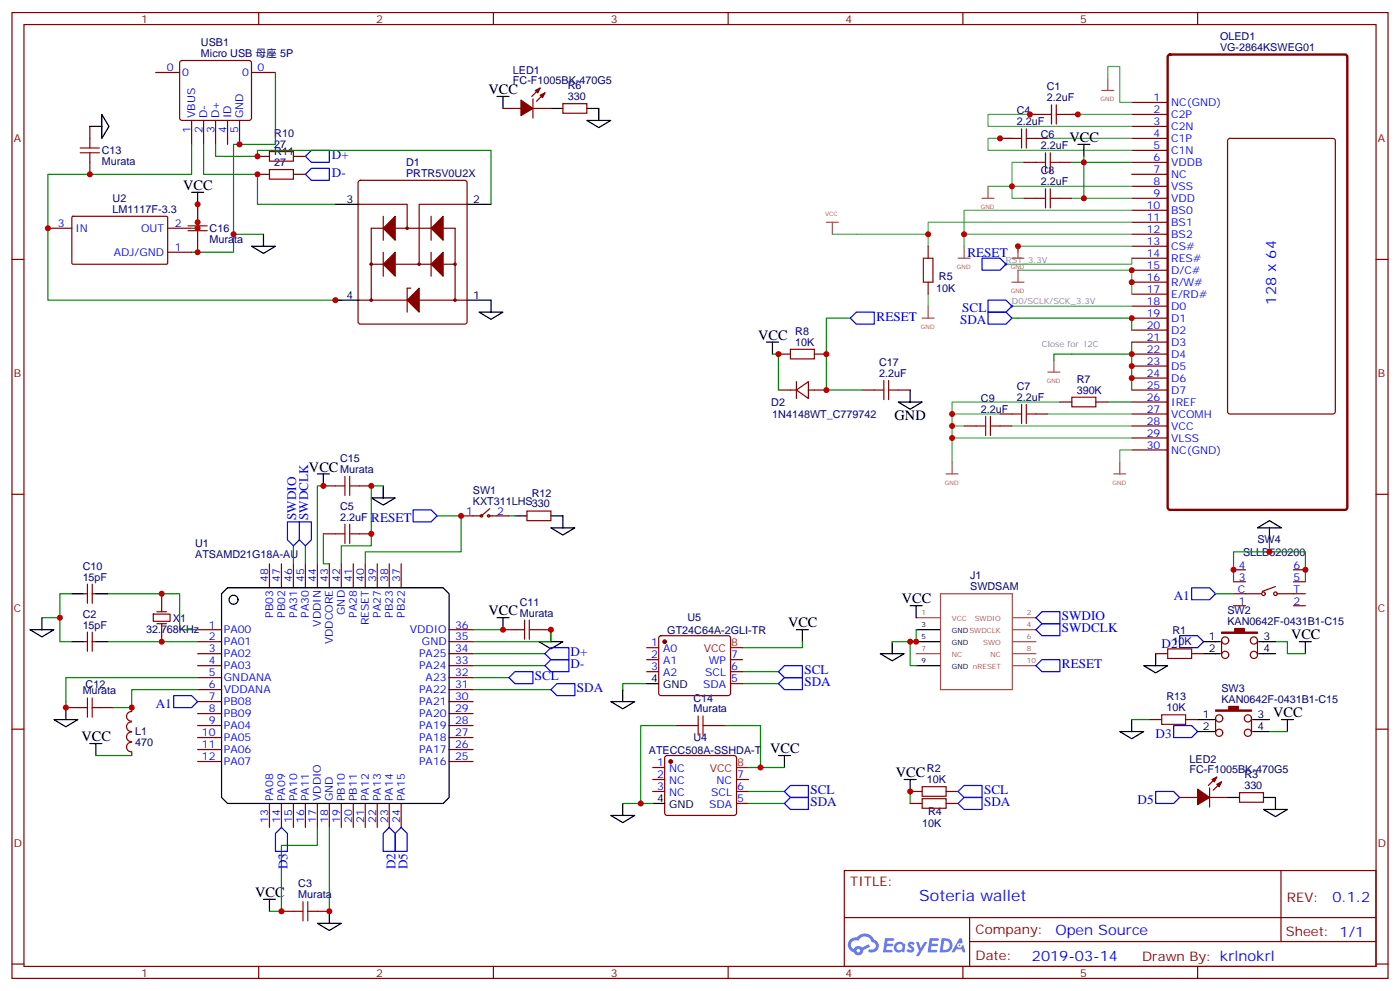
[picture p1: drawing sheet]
<svg xmlns="http://www.w3.org/2000/svg" width="412mm" height="292mm" viewBox="0 0 412 292" stroke-linecap="round" stroke-linejoin="round" font-family="sans-serif">
<defs><g id="words">
<text font-size="4.6" fill="#00f" x="270.8" y="265.3">Soteria wallet</text>
<g font-size="4.2">
<text x="143.9" y="27.7">VCC</text>
<text x="315" y="41.8">VCC</text>
<text x="54" y="55.9">VCC</text>
<text x="223.3" y="100">VCC</text>
<text x="263.5" y="123.6">GND</text>
<text x="91" y="138.8">VCC</text>
<text x="265.6" y="177.6">VCC</text>
<text x="143.9" y="181.2">VCC</text>
<text x="232.1" y="184.7">VCC</text>
<text x="380.3" y="188.2">VCC</text>
<text x="375" y="211.1">VCC</text>
<text x="24" y="218.2">VCC</text>
<text x="226.8" y="221.7">VCC</text>
<text x="263.9" y="228.8">VCC</text>
<text x="75.1" y="264.1">VCC</text>
</g>
<g font-size="4.2" fill="#00f">
<text x="375.9" y="89.7" transform="rotate(-90 375.9 89.7)">128 x 64</text>
<text x="392.5" y="265.6">0.1.2</text>
<text x="310.9" y="275.1">Open Source</text>
<text x="304" y="282.9">2019-03-14</text>
</g>
<g font-size="3.9" fill="#00f">
<text x="97.8" y="46.7">D+</text>
<text x="97.8" y="52">D-</text>
<text x="285" y="75.5">RESET</text>
<text x="258.2" y="94.4">RESET</text>
<text x="282.8" y="95.4">SDA</text>
<text x="283.4" y="91.9">SCL</text>
<text x="87.2" y="153.1" transform="rotate(-90 87.2 153.1)">SWDIO</text>
<text x="90.8" y="153.1" transform="rotate(-90 90.8 153.1)">SWDCLK</text>
<text x="109.4" y="153.6">RESET</text>
<text x="345.8" y="176.6">A1</text>
<text x="312.8" y="182.6">SWDIO</text>
<text x="312.8" y="186.1">SWDCLK</text>
<text x="342.2" y="190.7">D2</text>
<text x="168.1" y="193.1">D+</text>
<text x="168.1" y="196.7">D-</text>
<text x="312.8" y="196.7">RESET</text>
<text x="157.5" y="200.2">SCL</text>
<text x="169.9" y="203.7">SDA</text>
<text x="237" y="198.4">SCL</text>
<text x="237" y="202">SDA</text>
<text x="45.9" y="208.3">A1</text>
<text x="340.4" y="217.2">D3</text>
<text x="238.7" y="233.7">SCL</text>
<text x="289.9" y="233.7">SCL</text>
<text x="238.7" y="237.3">SDA</text>
<text x="289.9" y="237.3">SDA</text>
<text x="335.1" y="236.6">D5</text>
<text x="84.7" y="256" transform="rotate(-90 84.7 256)">D3</text>
<text x="116.5" y="256" transform="rotate(-90 116.5 256)">D2</text>
<text x="120" y="256" transform="rotate(-90 120 256)">D5</text>
</g>
<g font-size="3.9" fill="#800">
<text x="250.5" y="260.9">TITLE:</text>
<text x="379.1" y="265.6">REV:</text>
<text x="287.4" y="275.1">Company:</text>
<text x="378.7" y="275.7">Sheet: 1/1</text>
<text x="287.4" y="282.8">Date:</text>
<text x="336.4" y="282.8">Drawn By: krlnokrl</text>
</g>
<g font-size="3.2" fill="#800">
<text x="41.6" y="6.7">1</text>
<text x="110.8" y="6.7">2</text>
<text x="179.9" y="6.7">3</text>
<text x="249.1" y="6.7">4</text>
<text x="318.2" y="6.7">5</text>
<text x="4.1" y="41.8">A</text>
<text x="405.9" y="41.8">A</text>
<text x="4.1" y="110.9">B</text>
<text x="405.9" y="110.9">B</text>
<text x="4.1" y="180.1">C</text>
<text x="405.9" y="180.1">C</text>
<text x="4.1" y="249.2">D</text>
<text x="405.9" y="249.2">D</text>
<text x="41.6" y="287.5">1</text>
<text x="110.8" y="287.5">2</text>
<text x="179.9" y="287.5">3</text>
<text x="249.1" y="287.5">4</text>
<text x="318.2" y="287.5">5</text>
</g>
<g font-size="3.2" fill="#000080">
<text x="359.4" y="11.8">OLED1</text>
<text x="59.2" y="16.8">Micro USB 母座 5P</text>
<text x="59.2" y="13.6">USB1</text>
<text x="359.4" y="15">VG-2864KSWEG01</text>
<text x="151.1" y="21.8">LED1</text>
<text x="151.1" y="24.9">FC-F1005BK-470G5</text>
<text x="167.2" y="29.5">330</text>
<text x="167.2" y="26.3">R6</text>
<text x="308.3" y="29.8">2.2uF</text>
<text x="308.3" y="26.6">C1</text>
<text x="299.5" y="33.7">C4</text>
<text x="80.8" y="40.4">R10</text>
<text x="299.5" y="36.9">2.2uF</text>
<text x="306.6" y="40.7">C6</text>
<text x="30" y="45.4">C13</text>
<text x="80.8" y="43.6">27</text>
<text x="80.8" y="45.7">R11</text>
<text x="306.6" y="43.9">2.2uF</text>
<text x="30" y="48.6">Murata</text>
<text x="80.8" y="48.9">27</text>
<text x="119.6" y="52">PRTR5V0U2X</text>
<text x="119.6" y="48.9">D1</text>
<text x="306.6" y="51.3">C8</text>
<text x="33.2" y="59.4">U2</text>
<text x="306.6" y="54.5">2.2uF</text>
<text x="33.2" y="62.6">LM1117F-3.3</text>
<text x="61.7" y="71.5">Murata</text>
<text x="61.7" y="68.3">C16</text>
<text x="276.6" y="82.4">R5</text>
<text x="275.8" y="86">10K</text>
<text x="234.3" y="101.8">10K</text>
<text x="234.3" y="98.6">R8</text>
<text x="259" y="107.8">C17</text>
<text x="258.9" y="110.9">2.2uF</text>
<text x="317.2" y="112.7">R7</text>
<text x="227.2" y="119.5">D2</text>
<text x="288.9" y="118.4">C9</text>
<text x="299.5" y="118">2.2uF</text>
<text x="299.5" y="114.8">C7</text>
<text x="317.2" y="115.9">390K</text>
<text x="227.5" y="123">1N4148WT_C779742</text>
<text x="288.9" y="121.5">2.2uF</text>
<text x="100.2" y="136">C15</text>
<text x="100.2" y="139.2">Murata</text>
<text x="139.3" y="148.7">KXT311LHS330</text>
<text x="139.3" y="145.5">SW1</text>
<text x="156.6" y="146.3">R12</text>
<text x="100.2" y="153.3">2.2uF</text>
<text x="100.2" y="150.1">C5</text>
<text x="57.5" y="161">U1</text>
<text x="370.4" y="160">SW4</text>
<text x="24.4" y="167.7">C10</text>
<text x="57.5" y="164.2">ATSAMD21G18A-AU</text>
<text x="366.2" y="163.6">SLLB520200</text>
<text x="24.4" y="170.9">15pF</text>
<text x="285.8" y="173.7">SWDSAM</text>
<text x="285.8" y="170.6">J1</text>
<text x="153.1" y="178.3">C11</text>
<text x="24.4" y="185">15pF</text>
<text x="24.4" y="181.9">C2</text>
<text x="51" y="183">X1</text>
<text x="153.1" y="181.5">Murata</text>
<text x="202.5" y="182.9">U5</text>
<text x="361.6" y="184">KAN0642F-0431B1-C15</text>
<text x="361.6" y="180.8">SW2</text>
<text x="43" y="186.5">32.768KHz</text>
<text x="196.6" y="186.6">GT24C64A-2GLI-TR</text>
<text x="345.4" y="190">10K</text>
<text x="345.4" y="186.8">R1</text>
<text x="25.2" y="202.4">C12</text>
<text x="359.8" y="203.7">SW3</text>
<text x="24.4" y="204.4">Murata</text>
<text x="204.3" y="209.7">Murata</text>
<text x="204.3" y="206.6">C14</text>
<text x="343.6" y="209.4">10K</text>
<text x="343.6" y="206.2">R13</text>
<text x="359.8" y="206.9">KAN0642F-0431B1-C15</text>
<text x="39.9" y="219.7">470</text>
<text x="39.9" y="216.5">L1</text>
<text x="191.1" y="221.8">ATECC508A-SSHDA-T</text>
<text x="204.3" y="218.2">U4</text>
<text x="273.1" y="227.3">R2</text>
<text x="350.4" y="227.7">FC-F1005BK-470G5</text>
<text x="350.4" y="224.6">LED2</text>
<text x="273.1" y="230.5">10K</text>
<text x="366.5" y="232.3">330</text>
<text x="366.6" y="229.2">R3</text>
<text x="273.4" y="239.9">R4</text>
<text x="271.6" y="243.4">10K</text>
<text x="87.9" y="261.2">C3</text>
<text x="87.9" y="264.4">Murata</text>
</g>
<g font-size="3.2" fill="#00f">
<text x="49.1" y="21">0</text>
<text x="53.6" y="22.4">0</text>
<text x="71.4" y="22.4">0</text>
<text x="75.8" y="21">0</text>
<text x="339.8" y="29.8">1</text>
<text x="57.5" y="34.7" transform="rotate(-90 57.5 34.7)">VBUS</text>
<text x="61" y="34.7" transform="rotate(-90 61 34.7)">D-</text>
<text x="64.6" y="34.7" transform="rotate(-90 64.6 34.7)">D+</text>
<text x="68.1" y="34.7" transform="rotate(-90 68.1 34.7)">ID</text>
<text x="71.6" y="34.7" transform="rotate(-90 71.6 34.7)">GND</text>
<text x="339.8" y="33.3">2</text>
<text x="345" y="31.2">NC(GND)</text>
<text x="345" y="34.7">C2P</text>
<text x="56.1" y="39.2" transform="rotate(-90 56.1 39.2)">1</text>
<text x="59.6" y="39.2" transform="rotate(-90 59.6 39.2)">2</text>
<text x="63.1" y="39.2" transform="rotate(-90 63.1 39.2)">3</text>
<text x="66.7" y="39.2" transform="rotate(-90 66.7 39.2)">4</text>
<text x="70.2" y="39.2" transform="rotate(-90 70.2 39.2)">5</text>
<text x="339.8" y="36.9">3</text>
<text x="339.8" y="40.4">4</text>
<text x="345" y="38.3">C2N</text>
<text x="345" y="41.8">C1P</text>
<text x="339.8" y="43.9">5</text>
<text x="339.8" y="47.4">6</text>
<text x="345" y="45.3">C1N</text>
<text x="339.8" y="51">7</text>
<text x="345" y="48.9">VDDB</text>
<text x="345" y="52.4">NC</text>
<text x="339.8" y="54.5">8</text>
<text x="339.8" y="58">9</text>
<text x="345" y="55.9">VSS</text>
<text x="345" y="59.4">VDD</text>
<text x="337.8" y="61.6">10</text>
<text x="337.8" y="65.1">11</text>
<text x="345" y="63">BS0</text>
<text x="17" y="66.9">3</text>
<text x="22.2" y="68.3">IN</text>
<text x="41.6" y="68.3">OUT</text>
<text x="51.5" y="66.9">2</text>
<text x="337.8" y="68.6">12</text>
<text x="345" y="66.5">BS1</text>
<text x="345" y="70">BS2</text>
<text x="33.6" y="75.3">ADJ/GND</text>
<text x="51.5" y="73.9">1</text>
<text x="337.8" y="72.1">13</text>
<text x="337.8" y="75.7">14</text>
<text x="345" y="73.6">CS#</text>
<text x="345" y="77.1">RES#</text>
<text x="337.8" y="79.2">15</text>
<text x="337.8" y="82.7">16</text>
<text x="345" y="80.6">D/C#</text>
<text x="337.8" y="86.3">17</text>
<text x="337.8" y="89.8">18</text>
<text x="345" y="84.1">R/W#</text>
<text x="345" y="87.7">E/RD#</text>
<text x="337.8" y="93.3">19</text>
<text x="345" y="91.2">D0</text>
<text x="345" y="94.7">D1</text>
<text x="337.8" y="96.8">20</text>
<text x="337.8" y="100.4">21</text>
<text x="345" y="98.2">D2</text>
<text x="345" y="101.8">D3</text>
<text x="337.8" y="103.9">22</text>
<text x="337.8" y="107.4">23</text>
<text x="345" y="105.3">D4</text>
<text x="337.8" y="110.9">24</text>
<text x="345" y="108.8">D5</text>
<text x="345" y="112.4">D6</text>
<text x="337.8" y="114.5">25</text>
<text x="337.8" y="118">26</text>
<text x="345" y="115.9">D7</text>
<text x="345" y="119.4">IREF</text>
<text x="337.8" y="121.5">27</text>
<text x="337.8" y="125.1">28</text>
<text x="345" y="122.9">VCOMH</text>
<text x="337.8" y="128.6">29</text>
<text x="345" y="126.5">VCC</text>
<text x="345" y="130">VLSS</text>
<text x="337.8" y="132.1">30</text>
<text x="345" y="133.5">NC(GND)</text>
<text x="137.3" y="151.5">1</text>
<text x="146.4" y="151.5">2</text>
<text x="364.9" y="167.4">4</text>
<text x="381" y="167.4">6</text>
<text x="79" y="171.3" transform="rotate(-90 79 171.3)">48</text>
<text x="82.5" y="171.3" transform="rotate(-90 82.5 171.3)">47</text>
<text x="86.1" y="171.3" transform="rotate(-90 86.1 171.3)">46</text>
<text x="89.6" y="171.3" transform="rotate(-90 89.6 171.3)">45</text>
<text x="93.1" y="171.3" transform="rotate(-90 93.1 171.3)">44</text>
<text x="96.7" y="171.3" transform="rotate(-90 96.7 171.3)">43</text>
<text x="100.2" y="171.3" transform="rotate(-90 100.2 171.3)">42</text>
<text x="103.7" y="171.3" transform="rotate(-90 103.7 171.3)">41</text>
<text x="107.2" y="171.3" transform="rotate(-90 107.2 171.3)">40</text>
<text x="110.8" y="171.3" transform="rotate(-90 110.8 171.3)">39</text>
<text x="114.3" y="171.3" transform="rotate(-90 114.3 171.3)">38</text>
<text x="117.8" y="171.3" transform="rotate(-90 117.8 171.3)">37</text>
<text x="364.9" y="170.9">3</text>
<text x="381" y="170.9">5</text>
<text x="364.7" y="174.4">C</text>
<text x="364.9" y="178">1</text>
<text x="381" y="174.4">T</text>
<text x="381" y="178">2</text>
<text x="61.5" y="185">1</text>
<text x="80.4" y="181.9" transform="rotate(-90 80.4 181.9)">PB03</text>
<text x="84" y="181.9" transform="rotate(-90 84 181.9)">PB02</text>
<text x="87.5" y="181.9" transform="rotate(-90 87.5 181.9)">PA31</text>
<text x="91" y="181.9" transform="rotate(-90 91 181.9)">PA30</text>
<text x="94.5" y="184.5" transform="rotate(-90 94.5 184.5)">VDDIN</text>
<text x="101.6" y="181" transform="rotate(-90 101.6 181)">GND</text>
<text x="105.1" y="181.9" transform="rotate(-90 105.1 181.9)">PA28</text>
<text x="108.7" y="184.1" transform="rotate(-90 108.7 184.1)">RESET</text>
<text x="112.2" y="181.9" transform="rotate(-90 112.2 181.9)">PA27</text>
<text x="115.7" y="181.9" transform="rotate(-90 115.7 181.9)">PB23</text>
<text x="119.2" y="181.9" transform="rotate(-90 119.2 181.9)">PB22</text>
<text x="134.1" y="185">36</text>
<text x="61.5" y="188.6">2</text>
<text x="66" y="186.4">PA00</text>
<text x="66" y="190">PA01</text>
<text x="98.1" y="189.7" transform="rotate(-90 98.1 189.7)">VDDCORE</text>
<text x="120.7" y="186.4">VDDIO</text>
<text x="124.3" y="190">GND</text>
<text x="134.1" y="188.6">35</text>
<text x="191.8" y="190.3">1</text>
<text x="61.5" y="192.1">3</text>
<text x="61.5" y="195.6">4</text>
<text x="66" y="193.5">PA02</text>
<text x="66" y="197">PA03</text>
<text x="123.5" y="197">PA24</text>
<text x="123.5" y="193.5">PA25</text>
<text x="134.1" y="195.6">33</text>
<text x="134.1" y="192.1">34</text>
<text x="191.8" y="193.9">2</text>
<text x="191.8" y="197.4">3</text>
<text x="195.3" y="192.1">A0</text>
<text x="195.3" y="195.6">A1</text>
<text x="208.8" y="195.6">WP</text>
<text x="215.4" y="197.4">6</text>
<text x="215.4" y="193.9">7</text>
<text x="61.5" y="199.1">5</text>
<text x="61.5" y="202.7">6</text>
<text x="66" y="200.6">GNDANA</text>
<text x="125.4" y="200.6">A23</text>
<text x="134.1" y="202.7">31</text>
<text x="134.1" y="199.1">32</text>
<text x="195.3" y="199.1">A2</text>
<text x="207.1" y="202.7">SDA</text>
<text x="207.7" y="199.1">SCL</text>
<text x="215.4" y="200.9">5</text>
<text x="61.5" y="206.2">7</text>
<text x="61.5" y="209.7">8</text>
<text x="66" y="204.1">VDDANA</text>
<text x="66" y="207.6">PB08</text>
<text x="123.5" y="207.6">PA21</text>
<text x="123.5" y="204.1">PA22</text>
<text x="134.1" y="209.7">29</text>
<text x="134.1" y="206.2">30</text>
<text x="61.5" y="213.3">9</text>
<text x="66" y="211.1">PB09</text>
<text x="66" y="214.7">PA04</text>
<text x="123.5" y="214.7">PA19</text>
<text x="123.5" y="211.1">PA20</text>
<text x="134.1" y="213.3">28</text>
<text x="59.5" y="216.8">10</text>
<text x="59.5" y="220.3">11</text>
<text x="66" y="218.2">PA05</text>
<text x="66" y="221.7">PA06</text>
<text x="123.5" y="221.7">PA17</text>
<text x="123.5" y="218.2">PA18</text>
<text x="134.1" y="220.3">26</text>
<text x="134.1" y="216.8">27</text>
<text x="59.5" y="223.8">12</text>
<text x="66" y="225.2">PA07</text>
<text x="123.5" y="225.2">PA16</text>
<text x="134.1" y="223.8">25</text>
<text x="193.6" y="225.6">1</text>
<text x="197.1" y="227.4">NC</text>
<text x="193.6" y="229.1">2</text>
<text x="193.6" y="232.7">3</text>
<text x="197.1" y="230.9">NC</text>
<text x="211.1" y="230.9">NC</text>
<text x="217.1" y="232.7">6</text>
<text x="217.1" y="229.1">7</text>
<text x="80.4" y="235.8" transform="rotate(-90 80.4 235.8)">PA08</text>
<text x="84" y="235.8" transform="rotate(-90 84 235.8)">PA09</text>
<text x="87.5" y="235.8" transform="rotate(-90 87.5 235.8)">PA10</text>
<text x="91" y="235.8" transform="rotate(-90 91 235.8)">PA11</text>
<text x="94.5" y="235.8" transform="rotate(-90 94.5 235.8)">VDDIO</text>
<text x="98.1" y="235.8" transform="rotate(-90 98.1 235.8)">GND</text>
<text x="101.6" y="235.8" transform="rotate(-90 101.6 235.8)">PB10</text>
<text x="105.1" y="235.8" transform="rotate(-90 105.1 235.8)">PB11</text>
<text x="108.7" y="235.8" transform="rotate(-90 108.7 235.8)">PA12</text>
<text x="112.2" y="235.8" transform="rotate(-90 112.2 235.8)">PA13</text>
<text x="115.7" y="235.8" transform="rotate(-90 115.7 235.8)">PA14</text>
<text x="119.2" y="235.8" transform="rotate(-90 119.2 235.8)">PA15</text>
<text x="197.1" y="234.4">NC</text>
<text x="208.9" y="237.9">SDA</text>
<text x="209.5" y="234.4">SCL</text>
<text x="217.1" y="236.2">5</text>
<text x="79" y="242.3" transform="rotate(-90 79 242.3)">13</text>
<text x="82.5" y="242.3" transform="rotate(-90 82.5 242.3)">14</text>
<text x="86.1" y="242.3" transform="rotate(-90 86.1 242.3)">15</text>
<text x="89.6" y="242.3" transform="rotate(-90 89.6 242.3)">16</text>
<text x="93.1" y="242.3" transform="rotate(-90 93.1 242.3)">17</text>
<text x="96.7" y="242.3" transform="rotate(-90 96.7 242.3)">18</text>
<text x="100.2" y="242.3" transform="rotate(-90 100.2 242.3)">19</text>
<text x="103.7" y="242.3" transform="rotate(-90 103.7 242.3)">20</text>
<text x="107.2" y="242.3" transform="rotate(-90 107.2 242.3)">21</text>
<text x="110.8" y="242.3" transform="rotate(-90 110.8 242.3)">22</text>
<text x="114.3" y="242.3" transform="rotate(-90 114.3 242.3)">23</text>
<text x="117.8" y="242.3" transform="rotate(-90 117.8 242.3)">24</text>
</g>
<g font-size="3.2">
<text x="102.1" y="59.8">3</text>
<text x="139.3" y="59.8">2</text>
<text x="102.1" y="88">4</text>
<text x="139.3" y="88">1</text>
<text x="356.1" y="188.6">1</text>
<text x="372.2" y="188.6">3</text>
<text x="356.1" y="192.1">2</text>
<text x="372.2" y="192.1">4</text>
<text x="191.8" y="200.9">4</text>
<text x="195.3" y="202.7">GND</text>
<text x="354.3" y="211.5">1</text>
<text x="354.3" y="215">2</text>
<text x="370.4" y="211.5">3</text>
<text x="370.4" y="215">4</text>
<text x="193.6" y="236.2">4</text>
<text x="197.1" y="237.9">GND</text>
</g>
<g font-size="3.2" fill="#f00">
<text x="215.4" y="190.3">8</text>
<text x="207.3" y="192.1">VCC</text>
<text x="209.1" y="227.4">VCC</text>
<text x="217.1" y="225.6">8</text>
</g>
<g font-size="2.5" fill="#838383">
<text x="296.3" y="77.3">RST_3.3V</text>
<text x="298.1" y="89.6">D0/SCLK/SCK_3.3V</text>
<text x="306.9" y="102.3">Close for I2C</text>
</g>
<g font-size="2.1" fill="#a54b4b">
<text x="271.4" y="181.2">1</text>
<text x="280.4" y="182.9">VCC</text>
<text x="287.1" y="182.9">SWDIO</text>
<text x="302.5" y="181.2">2</text>
<text x="302.5" y="184.7">4</text>
<text x="271.4" y="191.7">7</text>
<text x="289.6" y="190">SWO</text>
<text x="302.5" y="188.2">6</text>
<text x="302.5" y="191.7">8</text>
<text x="280.4" y="193.5">NC</text>
<text x="291.8" y="193.5">NC</text>
<text x="302.5" y="195.3">10</text>
</g>
<g font-size="2.1">
<text x="271.4" y="184.7">3</text>
<text x="271.4" y="188.2">5</text>
<text x="280.4" y="186.4">GNDSWDCLK</text>
<text x="280.4" y="190">GND</text>
<text x="271.4" y="195.3">9</text>
<text x="280.4" y="197">GND nRESET</text>
</g>
<g font-size="1.8" fill="#a54b4b">
<text x="324.2" y="29.8">GND</text>
<text x="243.1" y="63.7">VCC</text>
<text x="288.9" y="61.6">GND</text>
<text x="281.9" y="79.2">GND</text>
<text x="297.7" y="79.2">GND</text>
<text x="297.7" y="86.3">GND</text>
<text x="271.3" y="96.8">GND</text>
<text x="308.3" y="112.7">GND</text>
<text x="278.3" y="142.7">GND</text>
<text x="327.7" y="142.7">GND</text>
</g>
</g></defs>
<g fill="none" stroke="#870000" stroke-width=".35">
<path d="M3.5 3.7h405.4v284.3h-405.4zM7.1 7.2h398.2v277.3h-398.2zM76.2 3.7v3.5M145.3 3.7v3.5M214.5 3.7v3.5M283.6 3.7v3.5M352.8 3.7v3.5M3.5 76.4h3.6M405.3 76.4h3.6M3.5 145.5h3.6M405.3 145.5h3.6M3.5 214.7h3.6"/>
<path d="M405.3 214.7h3.6M248.7 256.3h156.6v28.2h-156.6zM377.3 256.3v20.9M248.7 270.1h156.5M285.6 277.2h119.6M285.6 270.1v14.2M3.5 283.8h3.6M76.2 284.5v3.5M145.3 284.5v3.5M214.5 284.5v3.5M283.6 284.5v3.5M352.8 284.5v3.5"/>
<path d="M405.3 283.8h3.6"/>
</g>
<g fill="#5487ff">
<path d="M267.7 277.5a1.22 1.22 0 0 1 1.7 .2l-.4 .6a.47 .47 0 0 0-.3-.4 .47 .47 0 0 0-.5 .2l.1 .2a1.14 1.14 0 0 1 .8 1.8 1.14 1.14 0 0 1-1.9 0l-.2-.2 .5-.6 .7 .5a.29 .29 0 0 0 .3-.3 .29 .29 0 0 0-.2-.3 1.04 1.04 0 0 1-.6-1.7z"/>
<path d="M260.7 276.2h2.4l.3 .2-.2 .5-1.8 .1-.1 .8h1.5l.3 .4-.3 .4h-1.6l-.2 1.1h1.7l.2 .3-.2 .3-2.6 .1z"/>
<path d="M273.8 276.2h2.4l.3 .2-.1 .5-1.8 .1-.2 .8h1.6l.3 .4-.4 .4-1.6-.1-.1 1.1 1.7 .1 .2 .3-.2 .3-2.6 .1z"/>
<path d="M282.6 276.2h.7l.3 1.3-.6 .3a.69 .69 0 0 0-1 .3 .69 .69 0 0 0 .4 .9 .69 .69 0 0 0 .9-.6l.5-.2 .6 2.2h-.8l-.2-.9h-1.8l-.5 .9h-.8z"/>
<path d="M269.8 277.3h.8l.6 1.8 1.1-1.8h.9l-2.6 4.2h-.8l.9-1.5z"/>
<path d="M277.4 276.2l-.6 4.2h1.3a2.11 2.11 0 0 0 2.5-2.1 2.11 2.11 0 0 0-2.5-2.1zM278.1 277a1.39 1.39 0 0 1 1.7 1.4 1.39 1.39 0 0 1-1.8 1.2h-.3z"/>
<path d="M263.7 277.8a1.54 1.54 0 0 0-.1 2.2 1.54 1.54 0 0 0 2.2 .1l.6 .3 .3-2.3-.2-.3h-.4a1.49 1.49 0 0 0-2.4 0zM264 278.8a.94 .94 0 0 1 1.8 0 .94 .94 0 0 1-1.8 0z"/>
<path d="M250.4 276.6a2.18 2.18 0 0 0 1.1 3.7 1.44 1.44 0 0 0 1.6 .9 1.44 1.44 0 0 0 1.2-1.4l2-1.1-.5-.7-1.9 1a1.47 1.47 0 0 0-2.4 .4 1.39 1.39 0 0 1-.7-1.9 1.39 1.39 0 0 1 2-.5 2.12 2.12 0 0 1 2.2-1.3 2.12 2.12 0 0 1 1.9 1.7 1.14 1.14 0 0 1 1.1 1.4 1.14 1.14 0 0 1-1.7 .7 .43 .43 0 0 0-.5 .4 .43 .43 0 0 0 .4 .5 1.98 1.98 0 0 0 2.5-1.2 1.98 1.98 0 0 0-1.2-2.6 3.1 3.1 0 0 0-5.3-.6l-.9 .1zM252.3 279.9a.55 .55 0 0 1 1.1 0 .55 .55 0 0 1-1.1 0z"/>
<circle cx="282.6" cy="278.3" r=".26"/>
</g>
<g fill="none" stroke="#870000" stroke-width=".35">
<path d="M53.2 18l.4-.2h19.8l.5 .2 .2 .5v16.2l-.3 .5-.4 .3h-19.8l-.5-.3-.2-.5v-16.2zM26.5 37.2v3.5M45.9 21.3h7M56.4 35.5v7M60 35.5v7M63.5 35.5v7M67 35.5v7M70.6 35.5v7M74.1 21.3h7M148.2 31.9h5.3M157 31.9h5.3M157 29.1v5.6"/>
<path d="M159.1 25.9l-2.5 2.5M160.5 27.3l-2.5 2.5M165.8 30.5h7.1v2.8h-7.1zM303.4 33.7h3.5M314 33.7h3.5M333.4 30.2h10.6M333.4 33.7h10.6M333.4 37.2h10.6M26.5 47.8v3.5M75.8 51.3h3.6M75.8 46h3.6M86.4 51.3h3.6"/>
<path d="M86.4 46h3.6M294.6 40.7h3.5M301.6 47.8h3.6M301.6 58.4h3.6M305.2 40.7h3.5M312.2 47.8h3.5M312.2 58.4h3.5M333.4 40.7h10.6M333.4 44.3h10.6M333.4 47.8h10.6M333.4 51.3h10.6M333.4 54.9h10.6"/>
<path d="M333.4 58.4h10.6M361.8 41l.5-.3h30.3l.7 .5v80l-.4 .6-30.6 .1-.6-.5-.1-79.9zM14.1 67.2h7.1M21.2 63.9l.3-.2h27.7l.2 .3-.1 13.6-.3 .2-27.7-.1-.1-.3zM49.4 67.2h7M49.4 74.3h7M273.4 72.5v3.5M333.4 61.9h10.6M333.4 65.4h10.6M333.4 69h10.6M333.4 72.5h10.6M333.4 76h10.6"/>
<path d="M333.4 79.6h10.6M273.4 83.1v3.5M333.4 83.1h10.6M333.4 86.6h10.6M333.4 90.1h10.6M333.4 93.7h10.6M333.4 97.2h10.6M229.3 104.2h3.5M239.9 104.2h3.5M312.2 118.4h3.5M322.8 118.4h3.5M333.4 100.7h10.6"/>
<path d="M333.4 104.2h10.6M333.4 107.8h10.6M333.4 111.3h10.6M333.4 114.8h10.6M333.4 118.4h10.6M284 125.4h3.5M294.6 121.9h3.5M294.6 125.4h3.5M305.2 121.9h3.5M333.4 121.9h10.6M333.4 125.4h10.6M333.4 128.9h10.6"/>
<path d="M333.4 132.5h10.6M95.2 157.2h3.6M95.2 143.1h3.6M105.8 157.2h3.6M105.8 143.1h3.6M143.9 151.9h6M144.3 149.8l-2.5 2.1h-6M155.2 150.5h7.1v2.8h-7.1zM24.7 174.8h1.1M25.8 172v5.6M27.2 172v5.6M27.2 174.8h1"/>
<path d="M47.6 174.8v5.3M79.4 166v7M82.9 166v7M86.4 166v7M90 166v7M93.5 166v7M97 166v7M100.5 166v7M104.1 166v7M107.6 166v7M111.1 166v7M114.7 166v7"/>
<path d="M118.2 166v7M24.7 188.9h1.1M25.8 186.1v5.6M27.2 188.9h1M27.2 186.1v5.6M45.2 180.8h4.9v2.1h-4.9zM46.2 180.1h2.8M46.2 183.6h2.8M47.6 183.6v5.3M58.2 199.5h7.1M58.2 196h7.1M58.2 192.4h7.1"/>
<path d="M58.2 188.9h7.1M58.2 185.4h7.1M132.3 199.5h7M132.3 196h7M132.3 192.4h7M132.3 188.9h7M132.3 185.4h7M148.2 185.4h3.5M158.7 185.4h3.6M190.5 190.7h3.5M190.5 194.2h3.5M190.5 197.7h3.5"/>
<path d="M194.3 187.4l.4-.3h19.8l.5 .3 .2 .5v16.2l-.2 .5-.5 .2h-19.8l-.5-.2-.2-.5v-16.2zM215.2 194.2h3.5M215.2 197.7h3.5M340.4 192.4h3.6M351 192.4h3.5M359.8 188.6v4.2M361.9 188.6a1.06 1.06 0 0 0-1.4-1 1.06 1.06 0 0 0-.3 1.7 1.06 1.06 0 0 0 1.7-.4v-.3M370.4 188.6a1.06 1.06 0 0 1-1.5 .9 1.06 1.06 0 0 1-.3-1.7 1.06 1.06 0 0 1 1.8 .4v4.6M19.4 208.3h3.5M30 208.3h3.5M58.2 217.1h7.1M58.2 213.6h7.1"/>
<path d="M58.2 210.1h7.1M58.2 206.6h7.1M58.2 203h7.1M132.3 217.1h7M132.3 213.6h7M132.3 210.1h7M132.3 206.6h7M132.3 203h7M199.3 213.6h3.5M209.9 213.6h3.5M215.2 201.3h3.5M338.7 211.8h3.5"/>
<path d="M349.2 211.8h3.6M358.1 211.5v4.2M368.7 211.5v4.2M58.2 224.2h7.1M58.2 220.7h7.1M79.4 236.5v7.1M82.9 236.5v7.1M86.4 236.5v7.1M90 236.5v7.1M93.5 236.5v7.1M97 236.5v7.1M100.5 236.5v7.1"/>
<path d="M104.1 236.5v7.1M107.6 236.5v7.1M111.1 236.5v7.1M114.7 236.5v7.1M118.2 236.5v7.1M132.3 224.2h7M132.3 220.7h7M192.3 226h3.5M192.3 229.5h3.5M192.3 233h3.5M196 222.6l.5-.2h19.8l.5 .2 .2 .5v16.3l-.3 .5-.4 .2h-19.8l-.5-.3-.2-.4v-16.3zM217 229.5h3.5"/>
<path d="M217 233h3.5M217 236.5h3.5M268.1 233h3.5M268.1 236.5h3.5M278.7 233h3.5M278.7 236.5h3.5M347.5 234.8h5.3M356.3 234.8h5.3M356.3 232v5.6M358.4 228.8l-2.4 2.4M359.8 230.2l-2.4 2.5M365.1 233.4h7.1v2.8h-7.1z"/>
<path d="M82.9 268.3h3.5M93.5 268.3h3.5"/>
<circle cx="141.8" cy="151.9" r=".35"/>
<circle cx="143.9" cy="151.9" r=".35"/>
<circle cx="360.9" cy="192.8" r="1.06"/>
<circle cx="369.4" cy="192.8" r="1.06"/>
<circle cx="359.1" cy="211.5" r="1.06"/>
<circle cx="359.1" cy="215.7" r="1.06"/>
<circle cx="367.6" cy="215.7" r="1.06"/>
<circle cx="367.6" cy="211.5" r="1.06"/>
</g>
<g fill="none" stroke="#000" stroke-width=".35">
<path d="M26.5 37.2h3.5M30 33.7l2.1 3.5-2.1 3.5zM146.4 28.4h3.5M148.2 28.4v3.5M162.3 31.9h3.5M172.9 35.5h7l-3.5 2.1zM172.9 31.9h3.5v3.6M56.4 56.6h3.6M58.2 56.6v3.5M317.5 42.5h3.5M319.3 42.5v3.5M74.1 72.5h7l-3.5 2.1z"/>
<path d="M77.6 69v3.5M93.5 139.5h3.5M95.2 139.5v3.6M109.4 146.6h7l-3.5 2.1zM112.9 143.1v3.5M151.7 151.9h3.5M162.3 155.4h7l-3.5 2.1zM162.3 151.9h3.5v3.5M370.4 155.4l3.5-2.1 3.6 2.1zM373.9 155.4v3.5M21.2 174.8h3.5M28.2 174.8h3.5"/>
<path d="M67 173h63.5l1.8 1.8v60l-1.8 1.7h-63.5l-1.7-1.7v-60zM268.1 178.3h3.5M269.9 178.3v3.6M8.8 185.4h7.1l-3.6 2.1zM12.3 181.9v3.5M21.2 188.9h3.5M28.2 188.9h3.5M146.4 181.9h3.5M148.2 181.9v3.5M158.7 188.9h7.1l-3.5 2.1zM162.3 185.4v3.5M234.6 185.4h3.5"/>
<path d="M236.4 185.4v3.5M259.3 192.4h7l-3.5 2.2zM262.8 188.9v3.5M269.9 188.9h6.9M269.9 185.4h6.9M269.9 196h6.9M336.9 196h7.1l-3.6 2.1zM340.4 192.4v3.6M354.5 188.9h5M354.5 192.4h5M370.8 188.9h4.9M370.8 192.4h4.9"/>
<path d="M382.8 188.9h3.5M384.5 188.9v3.5M15.9 211.8h7l-3.5 2.2zM19.4 208.3v3.5M26.5 218.9h3.5M28.2 218.9v3.5M179.9 206.6h7.1l-3.6 2.1zM183.4 203v3.6M190.5 201.3h3.5M329.8 215.4h7.1l-3.5 2.1zM333.4 211.8v3.6M352.8 211.8h4.9"/>
<path d="M352.8 215.4h4.9M369 211.8h4.9M369 215.4h4.9M377.5 211.8h3.5M379.2 211.8v3.6M183.4 236.5v3.6M192.3 236.5h3.5M229.3 222.4h3.5M231.1 222.4v3.6M266.3 229.5h3.6M268.1 229.5v3.5M361.6 234.8h3.5"/>
<path d="M372.2 238.3h7l-3.5 2.1zM372.2 234.8h3.5v3.5M179.9 240.1h7.1l-3.6 2.1zM77.6 264.8h3.5M79.4 264.8v3.5M93.5 271.8h7l-3.5 2.1zM97 268.3v3.5"/>
<circle cx="68.8" cy="176.6" r="1.32"/>
</g>
<g fill="none" stroke="#008700" stroke-width=".35">
<path d="M81.1 21.3v21.2h-12.3v31.8h-12.4M56.4 42.5v8.8h-42.3v37.1h86.4M60 42.5v8.8h15.8v8.8h23M63.5 42.5v3.5h12.3v-1.7h68.8v15.8M68.8 69h8.8M326.3 118.4h7.1M333.4 104.2h-23v1.8M95.2 157.2v8.8h1.8M95.2 143.1h-1.7v22.9M112.9 143.1h-3.5v17.6h-8.9v5.3M128.8 151.9h7v10.6h-28.2v3.5M149.9 151.9h1.8"/>
<path d="M21.2 174.8h-3.6v14.1h3.6M31.7 174.8h21.2v10.6h5.3M86.4 160.7v5.3M90 160.7v5.3M12.3 181.9h5.3M31.7 188.9h26.5M58.2 199.5h-38.8v7.1M139.3 185.4h8.9M139.3 192.4h21.2M139.3 196h21.2M139.3 199.5h10.6M162.3 185.4v3.5h-23"/>
<path d="M218.7 197.7h10.6M236.4 188.9v1.8h-17.7M268.1 188.9v7.1h1.8M269.9 185.4v3.5h-7.1M375.7 188.9h3.5v3.5h5.3M139.3 203h23M190.5 201.3h-7.1v1.7M199.3 213.6h-10.6v22.9M213.4 213.6h10.6v12.4M218.7 201.3h10.6M333.4 211.8h5.3M373.9 215.4h5.3"/>
<path d="M183.4 236.5h8.9M220.5 236.5h10.6M220.5 226h10.6M220.5 233h10.6M268.1 233v3.5M93.5 243.6v5.3h-10.6v19.4h-3.5M97 243.6v24.7"/>
</g>
<g fill="none" stroke="#00f" stroke-width=".35">
<path d="M90 46l1.7-1.7h5.3v3.5h-5.3zM90 51.3l1.7-1.7h5.3v3.5h-5.3zM289.3 76h5.3l1.7 1.8-1.7 1.8h-5.3zM291 88.4h5.3l1.8 1.7-1.8 1.8h-5.3zM291 91.9h5.3l1.8 1.8-1.8 1.7h-5.3zM84.7 153.6h3.5v5.3l-1.8 1.8-1.7-1.8zM88.2 153.6h3.5v5.3l-1.7 1.8-1.8-1.8zM121.7 150.1h5.3l1.8 1.8-1.8 1.7h-5.3zM151.7 197.7h5.3v3.6h-5.3l-1.8-1.8zM160.5 192.4l1.8-1.7h5.3v3.5h-5.3zM162.3 194.2h5.3v3.5h-5.3l-1.8-1.7zM229.3 197.7l1.8-1.7h5.3v3.5h-5.3z"/>
<path d="M305.2 181.9l1.7-1.8h5.3v3.5h-5.3zM305.2 185.4l1.7-1.8h5.3v3.5h-5.3zM306.9 194.2h5.3v3.5h-5.3l-1.7-1.7zM347.5 187.1h5.3l1.7 1.8-1.7 1.8h-5.3zM51.2 204.8h5.2l1.8 1.8-1.8 1.7h-5.2zM345.7 213.6h5.3l1.8 1.8-1.8 1.7h-5.3zM231.1 233l1.7-1.8h5.3v3.6h-5.3zM282.2 233l1.8-1.8h5.3v3.6h-5.3zM282.2 236.5l1.8-1.7h5.3v3.5h-5.3zM340.4 233h5.3l1.8 1.8-1.8 1.7h-5.3zM82.9 243.6l1.8 1.8v5.2h-3.6v-5.2zM114.7 243.6l1.7 1.8v5.2h-3.5v-5.2z"/>
</g>
<g fill="#870000" stroke="#870000" stroke-width=".35">
<path d="M358.4 230.9l1.4-.7-.7 1.4z"/>
<path d="M357 229.5l1.4-.7-.7 1.4z"/>
<path d="M352.8 232.3l3.5 2.5-3.5 2.1z"/>
<path d="M159.1 28l1.4-.7-.7 1.5z"/>
<path d="M157.7 26.6l1.4-.7-.7 1.4z"/>
<path d="M153.5 29.5l3.5 2.4-3.5 2.1z"/>
<path d="M359.8 186.1h3.9v-1.1h2.8v1.1h3.9v.3h-10.6z"/>
<path d="M358.1 209h3.8v-1h2.9v1h3.9v.4h-10.6z"/>
<circle cx="197.6" cy="224.2" r=".53"/>
<circle cx="195.8" cy="188.9" r=".53"/>
</g>
<path d="M215.2 190.7h3.5M217 226h3.5" fill="none" stroke="#f00" stroke-width=".35"/>
<path d="M344.2 16.3l.5-.2h51.5l.6 .4 .1 132.9-.5 .7h-51.7l-.7-.5v-132.8z" fill="none" stroke="#870000" stroke-width=".71"/>
<g fill="none" stroke="#a64a4a" stroke-width=".35">
<path d="M324.6 26.6h3.5M326.3 23.1v3.5M289.3 58.4h3.5M291 54.9v3.5M243.4 65.4h3.5M245.2 65.4v3.6M282.2 76h3.6M284 72.5v3.5M298.1 76h3.5M299.9 72.5v3.5M299.9 79.6v3.5M271.6 93.7h3.6"/>
<path d="M273.4 90.1v3.6M298.1 83.1h3.5M308.7 109.5h3.5M310.4 106v3.5M278.7 139.5h3.5M280.5 136v3.5M328.1 139.5h3.5M329.8 136v3.5M277 174.8h21.2v28.2h-21.2zM269.9 181.9h6.9M269.9 192.4h6.9M298.2 181.9h7"/>
<path d="M298.2 185.4h7M298.2 188.9h7M298.2 192.4h7M298.2 196h7"/>
</g>
<g fill="none" stroke="#4aa64a" stroke-width=".35">
<path d="M305.2 33.7h-14.2v3.5h42.4M315.7 33.7h17.7M326.3 23.1v-3.5h3.5v10.6h3.6M298.1 40.7h-7.1v3.6h42.4M301.6 47.8h-3.5v7.1h-7.1M308.7 40.7h24.7M315.7 58.4h17.7M333.4 54.9h-35.3v3.5h3.5M245.2 69h28.2M299.9 79.6h33.5v7M333.4 69h-49.4v3.5M333.4 61.9h-49.4v7.1"/>
<path d="M333.4 65.4h-60v7.1M333.4 72.5h-33.5v1.8M333.4 76v1.8h-37.1M273.4 86.6v3.5M298.1 90.1h35.3M312.2 118.4h-31.7v10.5h52.9M280.5 125.4h3.5M280.5 121.9h14.1M280.5 128.9v7.1M298.1 125.4h35.3M308.7 121.9h24.7M333.4 132.5h-3.6v3.5"/>
</g>
<path d="M296 77.8h.7M296.3 77.4v.7M297.7 90.1h.7M298.1 89.8v.7" fill="none" stroke="#000" stroke-width=".29"/>
<g fill="none" stroke="#a10000" stroke-width=".35">
<path d="M300.9 37.9v5.7M302.3 37.9v5.7M306.9 33.7h2.8M309.7 30.9v5.6M311.1 30.9v5.6M311.1 33.7h2.9M23.6 43.6h5.7M23.6 45h5.7M26.5 40.7v2.9M26.5 45v2.8M79.4 44.6h7v2.8h-7zM79.4 49.9h7v2.8h-7z"/>
<path d="M298.1 40.7h2.8M302.3 40.7h2.9M305.2 47.8h2.8M305.2 58.4h2.8M308 45v5.6M308 55.6v5.6M309.4 45v5.6M309.4 55.6v5.6M309.4 47.8h2.8M309.4 58.4h2.8M272 76h2.8v7.1h-2.8zM232.8 102.8h7.1v2.9h-7.1z"/>
<path d="M300.9 119.1v5.6M302.3 119.1v5.6M315.7 116.9h7.1v2.9h-7.1zM287.5 125.4h2.8M290.3 122.6v5.6M291.7 122.6v5.6M291.7 125.4h2.9M298.1 121.9h2.8M302.3 121.9h2.9M98.8 157.2h2.8M98.8 143.1h2.8M101.6 140.2v5.7"/>
<path d="M101.6 154.3v5.7M103 140.2v5.7M103 154.3v5.7M103 157.2h2.8M103 143.1h2.8M151.7 185.4h2.8M154.5 182.6v5.6M155.9 182.6v5.6M155.9 185.4h2.8M344 191h7v2.9h-7zM22.9 208.3h2.9M25.8 205.5v5.6"/>
<path d="M27.2 205.5v5.6M27.2 208.3h2.8M202.8 213.6h2.9M205.7 210.8v5.6M207.1 210.8v5.6M207.1 213.6h2.8M342.2 210.4h7v2.9h-7zM271.6 231.6h7.1v2.8h-7.1zM271.6 235.1h7.1v2.8h-7.1zM86.4 268.3h2.9M89.3 265.5v5.6M90.7 265.5v5.6"/>
<path d="M90.7 268.3h2.8"/>
</g>
<path d="M105.7 53.3l.5-.2h30.7l.5 .2 .2 .5v40.9l-.3 .5-.4 .2h-30.7l-.5-.2-.2-.5v-40.9z" fill="#fff" stroke="#870000" stroke-width=".35"/>
<path d="M98.8 60.1h7M137.6 60.1h7M98.8 88.4h7M137.6 88.4h7v3.5M141.1 91.9h7.1l-3.6 2.1zM225.8 100.7h3.5M227.5 100.7v3.5M264.6 118.4h7l-3.5 2.1zM268.1 114.8v3.6" fill="none" stroke="#000" stroke-width=".35"/>
<g fill="#870000" stroke="#870000" stroke-width=".35">
<path d="M119.9 88.4l3.6-3.6v7.1z"/>
<path d="M127 77.8l3.5-3.5v7z"/>
<path d="M112.9 77.8l3.5-3.5v7z"/>
<path d="M127 67.2l3.5-3.5v7z"/>
<path d="M116.4 63.7v7l-3.5-3.5z"/>
</g>
<g fill="none" stroke="#870000" stroke-width=".35">
<path d="M58.2 60.1v3.6M58.2 70.7v3.6M105.8 60.1h14.1v7.1M109.4 77.8h24.7M112.9 63.7v7M112.9 74.3v7M127 63.7v7M127 74.3v7M137.6 60.1h-14.1v17.7M105.8 88.4h31.8M109.4 88.4v-21.2h24.7v21.2M121 84.8h-1.1v7.1"/>
<path d="M229.3 114.8h5.3M234.6 114.8l3.5-2.4v4.9zM234.6 112.4v4.9M238.1 114.8h5.3M254 114.8h3.5M264.6 114.8h3.5M363.4 174.8h8.1M363.4 178.3h3.5M363.4 171.3h3.5M363.4 167.7h3.5M375.7 172.7l-3.9 1.4M376.4 174.8h8.1"/>
<path d="M381 178.3h3.5M381 171.3h3.5M381 167.7h3.5M38.8 215.5a1.41 1.41 0 0 0-1.5 1.4 1.41 1.41 0 0 0 1.5 1.4M38.8 212.5a1.41 1.41 0 0 0-1.5 1.4 1.41 1.41 0 0 0 1.5 1.4M38.8 218.5a1.41 1.41 0 0 0-1.5 1.4 1.41 1.41 0 0 0 1.5 1.4M38.8 209.5a1.41 1.41 0 0 0-1.5 1.4 1.41 1.41 0 0 0 1.5 1.4M38.8 208.3v1.1M38.8 221.4v1"/>
<circle cx="109.4" cy="77.8" r=".35"/>
<circle cx="119.9" cy="67.2" r=".35"/>
<circle cx="123.5" cy="77.8" r=".35"/>
<circle cx="134.1" cy="77.8" r=".35"/>
<circle cx="109.4" cy="88.4" r=".35"/>
<circle cx="134.1" cy="88.4" r=".35"/>
<circle cx="372.2" cy="174.8" r=".53"/>
<circle cx="375.7" cy="174.8" r=".53"/>
</g>
<g fill="none" stroke="#008700" stroke-width=".35">
<path d="M315.7 47.8h17.7M319.3 46v12.4M58.2 60.1v7.1h-1.8M58.2 65.4v1.8M250.5 93.7h-7.1v21.1h10.6M298.1 93.7h35.3v3.5M227.5 104.2h1.8v10.6M333.4 100.7v14.1M373.9 158.9v3.6h10.6v8.8M358.1 174.8h5.3M373.9 162.5h-10.5v8.8M19.4 206.6v1.7"/>
<path d="M58.2 203h-19.4v5.3h-5.3M28.2 222.4h10.6"/>
</g>
<path d="M55.4 66.5h5.6M55.4 67.9h5.6M58.2 63.7v2.8M58.2 67.9v2.8M257.5 114.8h2.8M260.3 112v5.7M261.8 112v5.7M261.8 114.8h2.8" fill="none" stroke="#a10000" stroke-width=".35"/>
<path d="M250.5 93.7l1.7-1.8h5.3v3.5h-5.3zM351 173h5.3l1.8 1.8-1.8 1.8h-5.3zM164 201.3h5.3v3.5h-5.3l-1.7-1.8zM229.3 201.3l1.8-1.8h5.3v3.5h-5.3zM231.1 236.5l1.7-1.7h5.3v3.5h-5.3zM118.2 243.6l1.7 1.8v5.2h-3.5v-5.2z" fill="none" stroke="#00f" stroke-width=".35"/>
<g fill="#c00">
<circle cx="38.8" cy="208.3" r=".88"/>
<circle cx="19.4" cy="208.3" r=".88"/>
<circle cx="26.5" cy="51.3" r=".88"/>
<circle cx="148.2" cy="185.4" r=".88"/>
<circle cx="294.6" cy="40.7" r=".88"/>
<circle cx="303.4" cy="33.7" r=".88"/>
<circle cx="317.5" cy="33.7" r=".88"/>
<circle cx="284" cy="69" r=".88"/>
<circle cx="280.5" cy="128.9" r=".88"/>
<circle cx="280.5" cy="125.4" r=".88"/>
<circle cx="280.5" cy="121.9" r=".88"/>
<circle cx="298.1" cy="54.9" r=".88"/>
<circle cx="273.4" cy="69" r=".88"/>
<circle cx="269.9" cy="188.9" r=".88"/>
<circle cx="268.1" cy="188.9" r=".88"/>
<circle cx="70.6" cy="42.5" r=".88"/>
<circle cx="17.6" cy="181.9" r=".88"/>
<circle cx="68.8" cy="69" r=".88"/>
<circle cx="109.4" cy="157.2" r=".88"/>
<circle cx="188.7" cy="236.5" r=".88"/>
<circle cx="268.1" cy="233" r=".88"/>
<circle cx="47.6" cy="174.8" r=".88"/>
<circle cx="47.6" cy="188.9" r=".88"/>
<circle cx="95.3" cy="143.1" r=".88"/>
<circle cx="109.4" cy="143.1" r=".88"/>
<circle cx="58.2" cy="67.2" r=".88"/>
<circle cx="58.2" cy="74.3" r=".88"/>
<circle cx="58.2" cy="65.4" r=".88"/>
<circle cx="58.2" cy="60.1" r=".88"/>
<circle cx="75.8" cy="51.3" r=".88"/>
<circle cx="75.8" cy="46" r=".88"/>
<circle cx="14.1" cy="67.2" r=".88"/>
<circle cx="98.8" cy="88.4" r=".88"/>
<circle cx="162.3" cy="185.4" r=".88"/>
<circle cx="82.9" cy="268.3" r=".88"/>
<circle cx="97" cy="268.3" r=".88"/>
<circle cx="224" cy="226" r=".88"/>
<circle cx="299.9" cy="72.5" r=".88"/>
<circle cx="333.4" cy="104.2" r=".88"/>
<circle cx="333.4" cy="107.8" r=".88"/>
<circle cx="333.4" cy="111.3" r=".88"/>
<circle cx="333.4" cy="93.7" r=".88"/>
<circle cx="333.4" cy="79.6" r=".88"/>
<circle cx="333.4" cy="83.1" r=".88"/>
<circle cx="319.3" cy="47.8" r=".88"/>
<circle cx="319.3" cy="58.4" r=".88"/>
<circle cx="243.4" cy="114.8" r=".88"/>
<circle cx="363.4" cy="167.7" r=".88"/>
<circle cx="384.5" cy="167.7" r=".88"/>
<circle cx="373.9" cy="162.5" r=".88"/>
<circle cx="135.8" cy="151.9" r=".88"/>
<circle cx="229.3" cy="104.2" r=".88"/>
<circle cx="243.4" cy="104.2" r=".88"/>
</g>
<use href="#words"/>
</svg>
